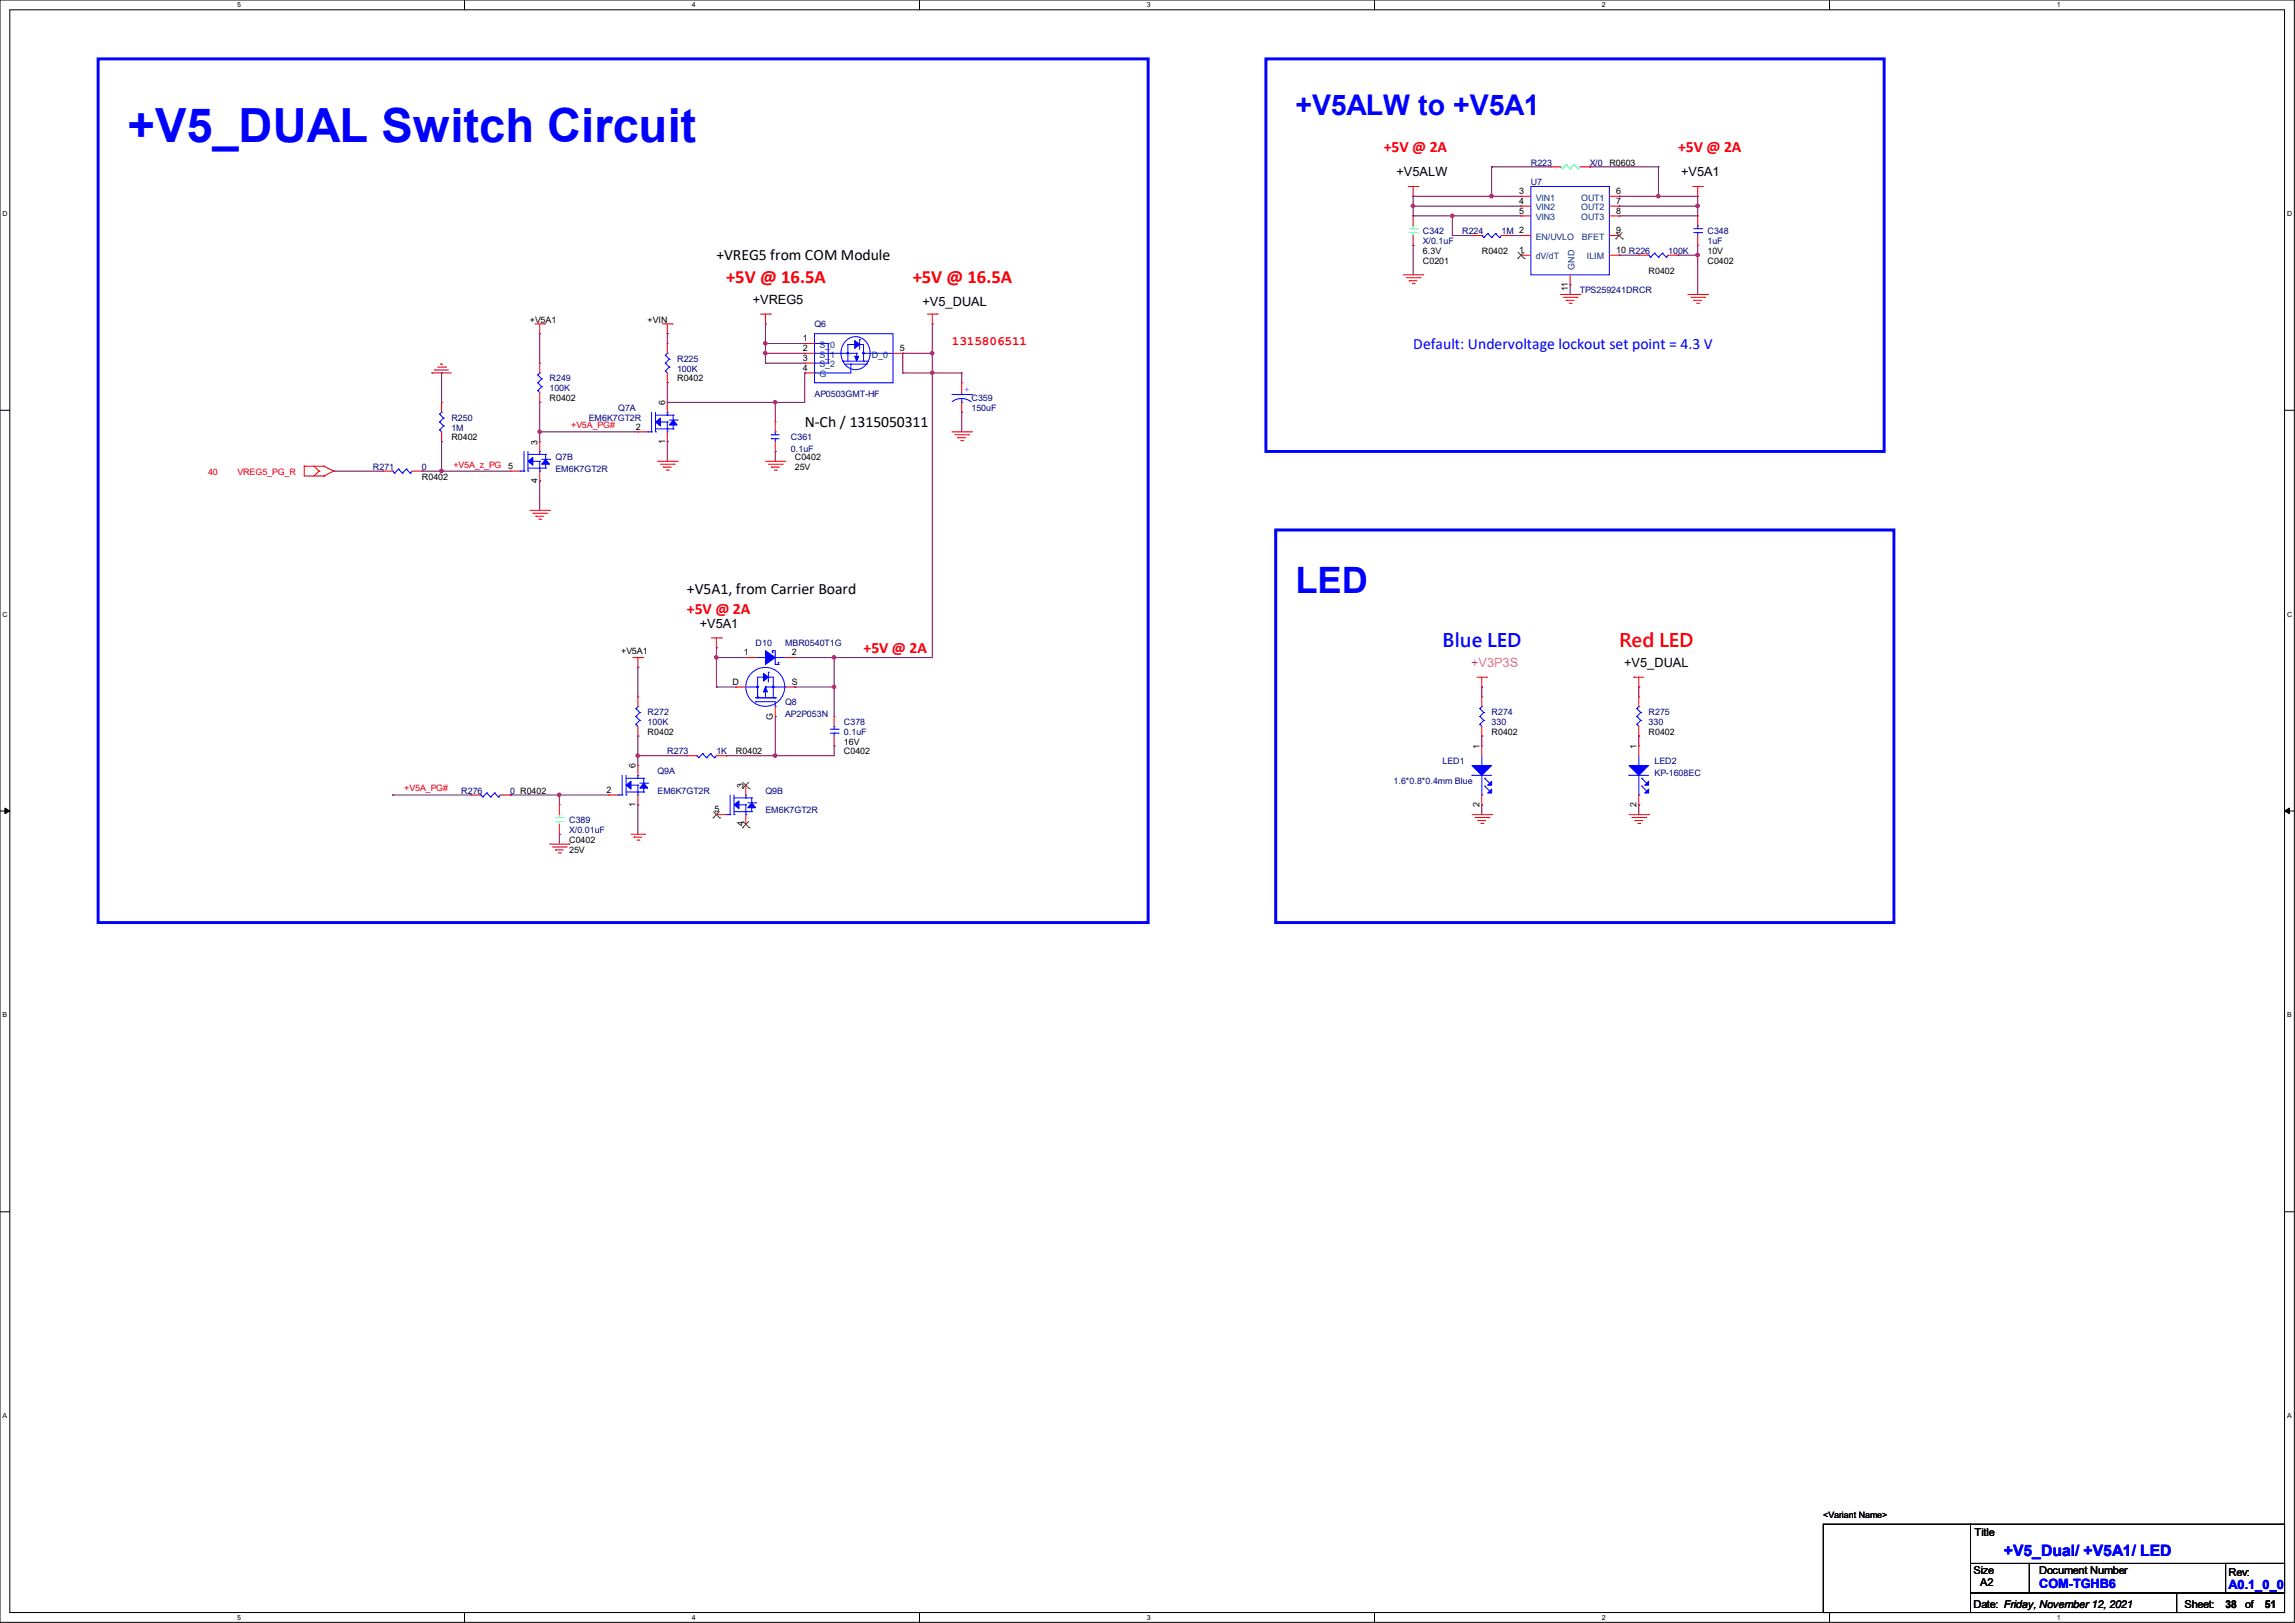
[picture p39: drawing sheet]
<svg xmlns="http://www.w3.org/2000/svg" width="297mm" height="210mm" viewBox="0 0 297 210" stroke-linecap="round" stroke-linejoin="round" font-family="sans-serif">
<defs><g id="words">
<text font-size="6.1" fill="#00f" x="16.5" y="18.4">+V5_DUAL Switch Circuit</text>
<text font-size="4.7" fill="#00f" x="167.6" y="76.8">LED</text>
<text font-size="3.7" fill="#00f" x="167.6" y="14.9">+V5ALW to +V5A1</text>
<g font-size="2.4" fill="#f00">
<text x="94" y="36.6">+5V @ 16.5A</text>
<text x="118.1" y="36.6">+5V @ 16.5A</text>
<text x="209.5" y="83.7">Red LED</text>
</g>
<text font-size="2.4" fill="#00f" x="186.7" y="83.7">Blue LED</text>
<g font-size="2" fill="#f00">
<text x="179.1" y="19.7">+5V @ 2A</text>
<text x="217.2" y="19.7">+5V @ 2A</text>
<text x="88.9" y="79.4">+5V @ 2A</text>
<text x="111.8" y="84.5">+5V @ 2A</text>
</g>
<g font-size="2">
<text x="92.7" y="33.7">+VREG5 from COM Module</text>
<text x="104.1" y="55.3">N-Ch / 1315050311</text>
<text x="88.9" y="76.9">+V5A1, from Carrier Board</text>
</g>
<g font-size="2" fill="#00f">
<text x="182.9" y="45.1">Default: Undervoltage lockout set point = 4.3 V</text>
<text x="259.3" y="201.3">+V5_Dual/ +V5A1/ LED</text>
</g>
<g font-size="1.7">
<text x="180.7" y="22.8">+V5ALW</text>
<text x="217.6" y="22.8">+V5A1</text>
<text x="97.4" y="39.3">+VREG5</text>
<text x="119.4" y="39.6">+V5_DUAL</text>
<text x="90.6" y="81.2">+V5A1</text>
<text x="210.2" y="86.3">+V5_DUAL</text>
</g>
<text font-size="1.7" fill="#f00" x="123.2" y="44.6">1315806511</text>
<text font-size="1.7" fill="#f0f" x="190.4" y="86.3">+V3P3S</text>
<g font-size="1.7" fill="#00f">
<text x="263.9" y="205.5">COM-TGHB6</text>
<text x="288.4" y="205.6">A0.1_0_0</text>
</g>
<g font-size="1.4">
<text x="255.4" y="203.6">Size</text>
<text x="255.5" y="198.8">Title</text>
<text x="263.9" y="203.6">Document Number</text>
<text x="288.4" y="203.9">Rev:</text>
<text x="255.4" y="208.1">Date: Friday, November 12, 2021</text>
<text x="256.3" y="205.3">A2</text>
<text x="282.7" y="208.1">Sheet:</text>
<text x="288" y="208.1">38</text>
<text x="290.6" y="208.1">of</text>
<text x="293.1" y="208.1">51</text>
</g>
<g font-size="1.1" fill="#000080">
<text x="198.1" y="24">U7</text>
<text x="198.1" y="21.4">R223</text>
<text x="205.7" y="21.4">X/0</text>
<text x="184.1" y="30.3">C342</text>
<text x="184.1" y="31.6">X/0.1uF</text>
<text x="189.2" y="30.3">R224</text>
<text x="194.3" y="30.3">1M 2</text>
<text x="215.9" y="32.9">100K</text>
<text x="221" y="30.3">C348</text>
<text x="221" y="31.6">1uF</text>
<text x="204.5" y="37.9">TPS259241DRCR</text>
<text x="87.6" y="46.8">R225</text>
<text x="105.4" y="42.4">Q6</text>
<text x="71.1" y="49.4">R249</text>
<text x="71.1" y="50.6">100K</text>
<text x="80" y="53.2">Q7A</text>
<text x="87.6" y="48.1">100K</text>
<text x="105.4" y="51.4">AP0503GMT-HF</text>
<text x="125.7" y="51.9">C359</text>
<text x="125.7" y="53.2">150uF</text>
<text x="58.4" y="54.4">R250</text>
<text x="58.4" y="55.7">1M</text>
<text x="71.9" y="59.5">Q7B</text>
<text x="76.2" y="54.4">EM6K7GT2R</text>
<text x="102.4" y="57">C361</text>
<text x="102.4" y="58.5">0.1uF</text>
<text x="48.3" y="60.8">R271</text>
<text x="54.6" y="60.8">0</text>
<text x="71.9" y="61">EM6K7GT2R</text>
<text x="97.8" y="83.7">D10</text>
<text x="101.6" y="83.7">MBR0540T1G</text>
<text x="83.8" y="92.5">R272</text>
<text x="83.8" y="93.8">100K</text>
<text x="101.6" y="91.3">Q8</text>
<text x="101.6" y="92.8">AP2P053N</text>
<text x="109.2" y="93.8">C378</text>
<text x="109.2" y="95.1">0.1uF</text>
<text x="193" y="92.5">R274</text>
<text x="193" y="93.8">330</text>
<text x="213.4" y="92.5">R275</text>
<text x="213.4" y="93.8">330</text>
<text x="85.1" y="100.2">Q9A</text>
<text x="86.4" y="97.6">R273</text>
<text x="92.7" y="97.6">1K</text>
<text x="180.3" y="101.4">1.6*0.8*0.4mm Blue</text>
<text x="186.7" y="98.9">LED1</text>
<text x="214.1" y="98.9">LED2</text>
<text x="214.1" y="100.4">KP-1608EC</text>
<text x="59.7" y="102.7">R276</text>
<text x="66" y="102.7">0 R0402</text>
<text x="73.7" y="106.5">C389</text>
<text x="73.7" y="107.8">X/0.01uF</text>
<text x="85.1" y="102.7">EM6K7GT2R</text>
<text x="99.1" y="102.7">Q9B</text>
<text x="99.1" y="105.2">EM6K7GT2R</text>
</g>
<g font-size="1.1">
<text x="208.3" y="21.4">R0603</text>
<text x="196.6" y="25.1">3</text>
<text x="196.6" y="26.4">4</text>
<text x="196.6" y="27.6">5</text>
<text x="209.2" y="25.1">6</text>
<text x="209.2" y="26.4">7</text>
<text x="209.2" y="27.6">8</text>
<text x="184.1" y="32.9">6.3V</text>
<text x="184.1" y="34.1">C0201</text>
<text x="191.8" y="32.9">R0402</text>
<text x="196.6" y="32.7">1</text>
<text x="209.2" y="30.2">9</text>
<text x="209.2" y="32.7">10 R226</text>
<text x="213.4" y="35.4">R0402</text>
<text x="221" y="32.9">10V</text>
<text x="221" y="34.1">C0402</text>
<text x="68.6" y="41.7">+V5A1</text>
<text x="83.8" y="41.7">+VIN</text>
<text x="202.9" y="37.7" transform="rotate(-90 202.9 37.7)">11</text>
<text x="103.9" y="44.2">1</text>
<text x="103.9" y="45.4">2</text>
<text x="103.9" y="46.7">3</text>
<text x="103.9" y="48">4</text>
<text x="116.5" y="45.4">5</text>
<text x="71.1" y="51.9">R0402</text>
<text x="86.1" y="52.4" transform="rotate(-90 86.1 52.4)">6</text>
<text x="87.6" y="49.4">R0402</text>
<text x="58.4" y="57">R0402</text>
<text x="69.6" y="57.5" transform="rotate(-90 69.6 57.5)">3</text>
<text x="82.3" y="55.6">2</text>
<text x="86.1" y="57.4" transform="rotate(-90 86.1 57.4)">1</text>
<text x="102.9" y="59.5">C0402</text>
<text x="54.6" y="62.1">R0402</text>
<text x="65.8" y="60.7">5</text>
<text x="69.6" y="62.5" transform="rotate(-90 69.6 62.5)">4</text>
<text x="102.9" y="60.8">25V</text>
<text x="80.4" y="84.7">+V5A1</text>
<text x="94.8" y="88.6">D</text>
<text x="96.3" y="84.8">1</text>
<text x="102.5" y="88.6">S</text>
<text x="102.5" y="84.8">2</text>
<text x="83.8" y="95.1">R0402</text>
<text x="100" y="93.2" transform="rotate(-90 100 93.2)">G</text>
<text x="193" y="95.1">R0402</text>
<text x="213.4" y="95.1">R0402</text>
<text x="82.3" y="99.4" transform="rotate(-90 82.3 99.4)">6</text>
<text x="95.2" y="97.6">R0402</text>
<text x="96.2" y="102" transform="rotate(-90 96.2 102)">3</text>
<text x="109.2" y="96.4">16V</text>
<text x="109.2" y="97.6">C0402</text>
<text x="191.5" y="96.9" transform="rotate(-90 191.5 96.9)">1</text>
<text x="211.8" y="96.9" transform="rotate(-90 211.8 96.9)">1</text>
<text x="78.5" y="102.6">2</text>
<text x="82.3" y="104.4" transform="rotate(-90 82.3 104.4)">1</text>
<text x="92.5" y="105.1">5</text>
<text x="96.2" y="106.9" transform="rotate(-90 96.2 106.9)">4</text>
<text x="191.5" y="104.4" transform="rotate(-90 191.5 104.4)">2</text>
<text x="211.8" y="104.4" transform="rotate(-90 211.8 104.4)">2</text>
<text x="73.7" y="109.1">C0402</text>
<text x="73.7" y="110.3">25V</text>
<text x="236" y="196.4">&lt;Variant Name&gt;</text>
</g>
<g font-size="1.1" fill="#004080">
<text x="198.7" y="26">VIN1</text>
<text x="198.7" y="27.2">VIN2</text>
<text x="198.7" y="28.5">VIN3</text>
<text x="204.6" y="26">OUT1</text>
<text x="204.6" y="27.2">OUT2</text>
<text x="204.6" y="28.5">OUT3</text>
<text x="198.7" y="33.6">dV/dT</text>
<text x="198.7" y="31">EN/UVLO</text>
<text x="203.8" y="34.9" transform="rotate(-90 203.8 34.9)">GND</text>
<text x="204.7" y="31">BFET</text>
<text x="205.4" y="33.6">ILIM</text>
<text x="106" y="45">S_0</text>
<text x="106" y="46.3">S_1</text>
<text x="106" y="47.5">S_2</text>
<text x="112.8" y="46.3">D_0</text>
<text x="106" y="48.8">G</text>
</g>
<text font-size="1.1" fill="#00f" x="124.8" y="50.8">+</text>
<g font-size="1.1" fill="#f00">
<text x="73.9" y="55.4">+V5A_PG#</text>
<text x="26.9" y="61.4">40</text>
<text x="30.7" y="61.4">VREG5_PG_R</text>
<text x="58.7" y="60.5">+V5A_z_PG</text>
<text x="52.3" y="102.4">+V5A_PG#</text>
</g>
<g font-size=".9">
<text x="30.7" y=".9">5</text>
<text x="89.5" y=".9">4</text>
<text x="148.4" y=".9">3</text>
<text x="207.3" y=".9">2</text>
<text x="266.2" y=".9">1</text>
<text x=".3" y="28">D</text>
<text x="296" y="28">D</text>
<text x=".3" y="79.8">C</text>
<text x="296" y="79.8">C</text>
<text x=".3" y="131.7">B</text>
<text x="296" y="131.7">B</text>
<text x=".3" y="183.5">A</text>
<text x="296" y="183.5">A</text>
<text x="30.7" y="209.6">5</text>
<text x="89.5" y="209.6">4</text>
<text x="148.4" y="209.6">3</text>
<text x="207.3" y="209.6">2</text>
<text x="266.2" y="209.6">1</text>
</g>
</g></defs>
<path d="M0 0h296.9v209.9h-296.9zM1.3 1.3h294.4v207.4h-294.4z" fill="none" stroke="#000" stroke-width=".13"/>
<g fill="#fff">
<path d="M30.7 .1h.5v1h-.5z"/>
<path d="M30.7 208.8h.5v1h-.5z"/>
</g>
<path d="M60.1 0v1.3M60.1 208.7v1.2" fill="none" stroke="#000" stroke-width=".13"/>
<g fill="#fff">
<path d="M89.5 .1h.5v1h-.5z"/>
<path d="M89.5 208.8h.5v1h-.5z"/>
</g>
<path d="M119 0v1.3M119 208.7v1.2" fill="none" stroke="#000" stroke-width=".13"/>
<g fill="#fff">
<path d="M148.4 .1h.5v1h-.5z"/>
<path d="M148.4 208.8h.5v1h-.5z"/>
</g>
<path d="M177.9 0v1.3M177.9 208.7v1.2" fill="none" stroke="#000" stroke-width=".13"/>
<g fill="#fff">
<path d="M207.3 .1h.5v1h-.5z"/>
<path d="M207.3 208.8h.5v1h-.5z"/>
</g>
<path d="M236.8 0v1.3M236.8 208.7v1.2" fill="none" stroke="#000" stroke-width=".13"/>
<g fill="#fff">
<path d="M266.2 .1h.5v1h-.5z"/>
<path d="M266.2 208.8h.5v1h-.5z"/>
<path d="M.3 27.2h.7v1h-.7z"/>
<path d="M296 27.2h.6v1h-.6z"/>
<path d="M.3 79h.7v1h-.7z"/>
<path d="M296 79h.6v1h-.6z"/>
</g>
<path d="M0 53.1h1.3M295.7 53.1h1.2" fill="none" stroke="#000" stroke-width=".13"/>
<g fill="#fff">
<path d="M.3 130.9h.6v1h-.6z"/>
<path d="M296 130.9h.6v1h-.6z"/>
</g>
<path d="M0 104.9h1.3M295.7 104.9h1.2" fill="none" stroke="#000" stroke-width=".13"/>
<path d="M.6 104.6l.7 .3-.7 .4zM295.7 104.9l.6-.3v.7z" fill="#000" stroke="#000" stroke-width=".13"/>
<g fill="#fff">
<path d="M.3 182.7h.6v1h-.6z"/>
<path d="M296 182.7h.5v1h-.5z"/>
</g>
<path d="M0 156.8h1.3M295.7 156.8h1.2M236 197.2h19v11.5h-19zM255 197.2h40.7v5.1h-40.7zM255 202.3h7.6v3.8h-7.6zM255 206.1h26.7v2.6h-26.7zM262.6 202.3h33.1v3.8h-33.1zM281.7 206.1h14v2.6h-14zM288 202.3h7.7v3.8h-7.7z" fill="none" stroke="#000" stroke-width=".13"/>
<path d="M12.7 7.6h135.9v111.8h-135.9zM163.8 7.6h80v50.8h-80zM165.1 68.6h80v50.8h-80z" fill="none" stroke="#00f" stroke-width=".38"/>
<g fill="none" stroke="#f00" stroke-width=".13">
<path d="M181.6 35.6h2.5M182 35.9h1.8M182.2 24.1h1.3M182.4 36.3h.1M182.4 36.3h1M182.8 36.7h.2M182.9 25.4h.1M182.9 31.7h.1M182.9 27.9h.1M182.9 24.1v1.3M182.9 27.9v1.3M182.9 30.5v1.2"/>
<path d="M183 36.7h.1M183.5 24.1h.1M183.8 35.9h.1M184.1 35.6h.1M190.5 30.5h.1M190.5 30.5h1.3M194.3 30.5h1.3M195.6 30.5h.1M196.8 33h.1M196.8 30.5h.1M196.8 25.4h.1M196.8 26.7h.1"/>
<path d="M196.8 27.9h.1M196.8 33h1.3M196.8 30.5h1.3M196.8 25.4h1.3M196.8 26.7h1.3M196.8 27.9h1.3M200.7 21.6h.1M200.7 21.6h1.2M201.9 38.1h2.6M202.3 38.5h1.8M202.7 38.9h.1M202.7 38.9h1"/>
<path d="M203.1 39.2h.2M203.2 36.8h.1M203.2 35.6v1.2M203.3 39.2h.1M204.1 38.5h.1M204.5 38.1h.1M204.5 21.6h1.2M205.7 21.6h.1M208.3 33h1.2M208.3 30.5h1.2M208.3 25.4h1.2M208.3 26.7h1.2"/>
<path d="M208.3 27.9h1.2M209.5 25.4h.1M209.5 26.7h.1M209.5 27.9h.1M209.5 30.5h.1M209.5 33h.1M212.1 33h.1M212.1 33h1.3M215.9 33h1.3M217.2 33h.1M218.4 38.1h2.6M218.8 38.5h1.8"/>
<path d="M219.1 24.1h1.2M219.2 38.9h.1M219.2 38.9h1M219.6 39.2h.2M219.7 25.4h.1M219.7 31.7h.1M219.7 27.9h.1M219.7 24.1v1.3M219.7 27.9v1.3M219.7 30.5v1.2M219.8 39.2h.1M220.3 24.1h.1"/>
<path d="M220.6 38.5h.1M221 38.1h.1M55.9 48.3h.1M55.9 48.3h2.5M56.3 47.9h.1M56.3 47.9h1.7M56.6 47.5h1.1M57 47.1h.1M57 47.1h.3M57.1 57.1h.1M57.1 52.1h.1M57.1 52.1v1.2"/>
<path d="M57.1 55.9v1.2M57.7 47.5h.1M69.2 41.9h1.3M69.8 43.2h.1M69.8 57.1h.1M69.8 52.1h.1M69.8 47h.1M69.8 41.9v1.3M69.8 47v1.3M69.8 50.8v1.3M69.8 57.1v1.3M70.5 41.9h.1"/>
<path d="M82.5 55.9h.1M82.5 55.9h1.3M85.1 59.7h2.5M85.7 41.9h1.3M86.4 43.2h.1M86.4 57.1h.1M86.4 52.1h.1M86.4 49.5h.1M86.4 44.4h.1M86.4 41.9v1.3M86.4 44.4v1.3M86.4 48.3v1.2"/>
<path d="M86.4 52.1v1.2M86.4 55.9v1.2M87 41.9h.1M87.6 59.7h.1M98.4 40.6h1.3M99.1 41.9h.1M99.1 59.7h2.5M99.1 40.6v1.3M99.7 40.6h.1M100.3 58.4h.1M100.3 54.6h.1M100.3 54.6v1.3"/>
<path d="M100.3 57.1v1.3M101.6 59.7h.1M104.1 44.4h.1M104.1 45.7h.1M104.1 47h.1M104.1 48.3h.1M104.1 48.3h1.3M104.1 44.4h1.3M104.1 45.7h1.3M104.1 47h1.3M115.6 45.7h1.2M116.8 45.7h.1"/>
<path d="M120 40.6h1.3M120.6 41.9h.1M120.6 40.6v1.3M121.3 40.6h.1M123.2 55.9h2.5M123.6 56.3h1.7M124 56.6h.1M124 56.6h1M124.3 57h.3M124.5 49.5h.1M124.5 53.3h.1M124.5 49.5v1.3"/>
<path d="M124.5 52.1v1.2M124.6 57h.1M125.3 56.3h.1M125.7 55.9h.1M39.4 60.3h.1M39.4 60.3v1.3h2.5M39.4 60.3h2.5M40.6 60.3l.7 .7M41.3 61h.1M41.3 61l-.7 .6M41.9 61.6h.1M41.9 60.3h.1"/>
<path d="M41.9 60.3l1.3 .7M43.2 61h.1M43.2 61l-1.3 .6M49.5 61h.1M49.5 61h1.3M53.3 61h1.3M54.6 61h.1M66 61h.1M66 61h1.3M68.6 66h2.5M69 66.4h1.7M69.3 66.8h.1"/>
<path d="M69.3 66.8h1.1M69.7 67.2h.3M69.8 62.2h.1M69.8 61v1.2M70 67.2h.1M70.7 66.4h.1M71.1 66h.1M85.5 60.1h1.7M85.9 60.5h.1M85.9 60.5h1M86.2 60.8h.3M86.5 60.8h.1"/>
<path d="M87.2 60.1h.1M99.4 60.1h1.8M99.8 60.5h.1M99.8 60.5h1M100.2 60.8h.3M100.5 60.8h.1M101.2 60.1h.1M81.9 85.1h1.3M82.5 86.4h.1M82.5 99.1h.1M82.5 95.2h.1M82.5 90.2h.1"/>
<path d="M82.5 85.1v1.3M82.5 90.2v1.2M82.5 94v1.2M82.5 99.1v1.2M83.2 85.1h.1M88.9 97.8h.1M88.9 97.8h1.3M92.1 82.5h1.2M92.7 83.8h.1M92.7 82.5v1.3M92.7 97.8h1.3M93.3 82.5h.1"/>
<path d="M94 97.8h.1M95.2 88.9h.1M95.2 88.9h1.3M96.5 85.1h.1M96.5 85.1h1.3M100.3 92.7h.1M100.3 91.4v1.3M101.6 85.1h1.3M101.6 88.9h1.3M102.9 88.9h.1M102.9 85.1h.1M107.9 96.5h.1"/>
<path d="M107.9 92.7h.1M107.9 92.7v1.3M107.9 95.2v1.3M191.1 87.6h1.3M191.8 88.9h.1M191.8 96.5h.1M191.8 95.2h.1M191.8 90.2h.1M191.8 87.6v1.3M191.8 90.2v1.2M191.8 94v1.2M191.8 96.5v1.3"/>
<path d="M192.4 87.6h.1M211.5 87.6h.1M211.5 87.6h1.2M212.1 88.9h.1M212.1 96.5h.1M212.1 95.2h.1M212.1 90.2h.1M212.1 87.6v1.3M212.1 90.2v1.2M212.1 94v1.2M212.1 96.5v1.3M61 102.9h.1"/>
<path d="M61 102.9h1.2M64.8 102.9h1.2M66 102.9h.1M71.1 109.2h2.6M71.5 109.6h1.8M71.9 110h.1M71.9 110h1M72.3 110.4h.2M72.4 107.9h.1M72.4 104.1h.1M72.4 104.1v1.3M72.4 106.7v1.2"/>
<path d="M72.5 110.4h.1M73.3 109.6h.1M73.7 109.2h.1M78.7 102.9h.1M78.7 102.9h1.3M81.7 107.9h1.7M82 108.3h.1M82 108.3h1.1M82.4 108.7h.3M82.5 104.1h.1M82.5 102.9v1.2M82.7 108.7h.1"/>
<path d="M83.4 107.9h.1M92.7 105.4h.1M92.7 105.4h1.3M96.5 106.7h.1M96.5 101.6h.1M96.5 101.6v1.3M96.5 105.4v1.3M190.5 105.4h2.5M190.9 105.8h1.8M191.3 106.2h.1M191.3 106.2h1M191.6 106.6h.3"/>
<path d="M191.8 104.1h.1M191.8 102.9v1.2M191.9 106.6h.1M192.7 105.8h.1M193 105.4h.1M210.8 105.4h2.6M211.2 105.8h1.8M211.6 106.2h.1M211.6 106.2h1M212 106.6h.2M212.1 104.1h.1M212.1 102.9v1.2"/>
<path d="M212.2 106.6h.1M213 105.8h.1M213.4 105.4h.1"/>
</g>
<g fill="none" stroke="#00f" stroke-width=".13">
<path d="M191.8 30.5h.1M191.8 30.5l.2 .2M192 30.7h.1M192.5 30.2h.1M192.5 30.2l-.5 .5M192.5 30.2l.5 .5M193 30.7h.1M193.5 30.2h.1M193.5 30.2l.6 .5M193.5 30.2l-.5 .5M194.1 30.7h.1M194.3 30.5l-.2 .2"/>
<path d="M198.1 24.1h10.2v11.5h-10.2zM213.4 33h.1M213.4 33l.2 .3M213.6 33.3h.1M214.1 32.8h.1M214.1 32.8l-.5 .5M214.1 32.8l.5 .5M214.6 33.3h.1M215.1 32.8h.1M215.1 32.8l.5 .5M215.1 32.8l-.5 .5M215.6 33.3h.1"/>
<path d="M215.9 33l-.3 .3M219.2 29.6h1M219.2 30.1h1M219.7 29.2h.1M219.7 30.1h.1M219.7 29.2v.4M219.7 30.1v.4M220.2 29.6h.1M220.2 30.1h.1M56.9 53.6h.1M56.9 55.6h.1M56.9 54.6h.1"/>
<path d="M56.9 53.6l.5 .5M56.9 55.6l.2 .3M56.9 54.6l.5 .5M57.1 53.3h.1M57.1 53.3l-.2 .3M57.4 55.1h.1M57.4 54.1h.1M57.4 55.1l-.5 .5M57.4 54.1l-.5 .5M67.8 58.4v2.6M68.3 58.4v2.6M68.3 58.8h2.3"/>
<path d="M69 59.7h.8M69.6 48.5h.1M69.6 50.5h.1M69.6 49.5h.1M69.6 48.5l.5 .5M69.6 50.5l.2 .3M69.6 49.5l.5 .5M69.8 58.8h.1M69.8 59.7h.1M69.8 58.4h.1M69.8 48.3h.1M69.8 58.4v.4"/>
<path d="M69.8 59.7v1.3M69.8 48.3l-.2 .2M70.1 50h.1M70.1 49h.1M70.1 59.4h1M70.1 50l-.5 .5M70.1 49l-.5 .5M70.6 58.8h.1M70.6 59.4h.1M70.6 58.8v.6M71.1 59.4h.1M83.8 55.9h.1"/>
<path d="M83.8 55.9h.5M84.3 55.9h.1M84.3 53.3v2.6M84.8 55.9h.1M84.8 53.3v2.6M84.8 53.7h2.3M84.8 55.5h2.3M85.5 54.6h.9M86.1 46h.1M86.1 48h.1M86.1 47h.1M86.1 46l.5 .5"/>
<path d="M86.1 48l.3 .3M86.1 47l.5 .5M86.4 53.7h.1M86.4 55.5h.1M86.4 54.6h.1M86.4 55.9h.1M86.4 53.3h.1M86.4 45.7h.1M86.4 53.3v.4M86.4 54.6v1.3M86.4 45.7l-.3 .3M86.6 47.5h.1"/>
<path d="M86.6 46.5h.1M86.6 54.4h1M86.6 47.5l-.5 .5M86.6 46.5l-.5 .5M87.1 55.5h.1M87.1 55h.1M87.1 53.7h.1M87.1 54.4h.1M87.1 53.7v.7M87.1 55v.5M87.6 54.4h.1M99.8 56.3h.1"/>
<path d="M99.8 56.8h.1M99.8 56.3h1M99.8 56.8h1M100.3 55.9h.1M100.3 56.8h.1M100.3 55.9v.4M100.3 56.8v.3M105.4 43.2h10.2v6.3h-10.2zM105.4 45.7h.1M105.4 48.3h.1M105.4 47h.1M105.4 45.7h5.5"/>
<path d="M105.4 44.4h1.8M105.4 47h1.8M107.2 44.4h.1M107.2 47h.1M107.2 44.4v2.6M107.6 45.7h.1M108.8 45.7h.1M109.1 46.7h.1M109.1 46.7h3.3M109.3 47.1h2.8M109.4 44.2a1.81 1.81 0 0 1 1.9-.6 1.81 1.81 0 0 1 1.2 1.5 2.02 2.02 0 0 1-2.3 2.7 2.25 2.25 0 0 1-.8-3.6zM109.7 44.6h.1"/>
<path d="M109.7 44.6v2.1M109.7 44.6h.9M110.1 47.1h.1M110.1 47.1v1.2h-4.7M110.6 44.6h.1M110.9 45.7h.1M110.9 45.7v.4M111.1 44.6h.1M111.1 44.6h.7v2.1M111.3 43.9h.1M111.3 43.9v1.3M111.8 45.7h.1"/>
<path d="M111.8 46.7h.1M111.8 45.7h3.8M112.1 47.1h.1M123.2 51.1h2.5M124.5 52.1h.1M124.5 51.1h.1M124.5 51.6h-.1a2 2 0 0 0-1.2 .4M124.5 51.6a2.02 2.02 0 0 1 1.2 .4M124.5 50.8v.3M124.5 51.6v.5M125.7 51.1h.1M50.8 61h.1"/>
<path d="M50.8 61l.3 .2M51.1 61.2h.1M51.6 60.7h.1M51.6 60.7l-.5 .5M51.6 60.7l.5 .5M52.1 61.2h.1M52.6 60.7h.1M52.6 60.7l.5 .5M52.6 60.7l-.5 .5M53.1 61.2h.1M53.3 61l-.2 .2M67.3 61h.1"/>
<path d="M67.3 61h.5M67.8 61h.1M68.3 61h.1M68.3 60.6h2.3M69.8 60.6h.1M69.8 61h.1M70.6 60.6h.1M70.6 60.1h.1M70.6 60.1v.5M82.3 91.7h.1M82.3 93.7h.1M82.3 92.7h.1"/>
<path d="M82.3 91.7l.5 .5M82.3 93.7l.2 .3M82.3 92.7l.5 .5M82.5 91.4h.1M82.5 91.4l-.2 .3M82.8 93.2h.1M82.8 92.2h.1M82.8 93.2l-.5 .5M82.8 92.2l-.5 .5M90.2 97.8h.1M90.2 97.8l.2 .2M90.4 98h.1"/>
<path d="M90.9 97.5h.1M90.9 97.5l-.5 .5M90.9 97.5l.5 .5M91.4 98h.1M91.9 97.5h.1M91.9 97.5l.6 .5M91.9 97.5l-.5 .5M92.5 98h.1M92.7 97.8l-.2 .2M96.5 88.9h1.5M97.8 90.8h.1M97.8 90.8h2.5v.6"/>
<path d="M97.8 90.3h2.5M97.8 85.1h1.3M98 90.2h.1M98 90.3h.1M98 88.9h.1M98.8 87.6h.1M98.8 87.6h-.8v2.7M99.1 88.9h.1M99.1 85.1h.1M99.1 88.9v1.4M99.1 88.9h2.5M99.4 87h.1"/>
<path d="M99.4 87.6h.1M99.4 87v1.3M99.4 87.6h.7v2.7M99.9 84.2h.1M99.9 84.5h.1M99.9 84.2h.4v1.8M99.9 84.2v.3M100.1 90.3h.1M100.1 88.9h.1M100.3 91.4h.1M100.3 90.3h.1M100.3 86h.1"/>
<path d="M100.3 85.1h1.3M100.3 86h.4M100.7 86h.1M100.7 85.7h.1M100.7 85.7v.3M101.6 88.9h.1M101.6 85.1h.1M107.4 94.4h1.1M107.4 94.9h1.1M107.9 94h.1M107.9 94.9h.1M107.9 94v.4"/>
<path d="M107.9 94.9v.3M108.5 94.4h.1M108.5 94.9h.1M191.5 91.7h.1M191.5 93.7h.1M191.5 92.7h.1M191.5 91.7l.5 .5M191.5 93.7l.3 .3M191.5 92.7l.5 .5M191.8 99.1h.1M191.8 91.4h.1M191.8 97.8v1.3"/>
<path d="M191.8 91.4l-.3 .3M192 93.2h.1M192 92.2h.1M192 93.2l-.5 .5M192 92.2l-.5 .5M211.8 91.7h.1M211.8 93.7h.1M211.8 92.7h.1M211.8 91.7l.5 .5M211.8 93.7l.3 .3M211.8 92.7l.5 .5M212.1 99.1h.1"/>
<path d="M212.1 91.4h.1M212.1 97.8v1.3M212.1 91.4l-.3 .3M212.3 93.2h.1M212.3 92.2h.1M212.3 93.2l-.5 .5M212.3 92.2l-.5 .5M62.2 102.9h.1M62.2 102.9l.3 .2M62.5 103.1h.1M63 102.6h.1M63 102.6l-.5 .5"/>
<path d="M63 102.6l.5 .5M63.5 103.1h.1M64 102.6h.1M64 102.6l.5 .5M64 102.6l-.5 .5M64.5 103.1h.1M64.8 102.9l-.3 .2M80 102.9h.1M80 102.9h.5M80.5 102.9h.1M80.5 100.3v2.6M81 102.9h.1"/>
<path d="M81 100.3v2.6M81 100.7h2.3M81 102.5h2.3M81.7 101.6h.8M82.5 100.7h.1M82.5 102.5h.1M82.5 101.6h.1M82.5 102.9h.1M82.5 100.3h.1M82.5 100.3v.4M82.5 101.6v1.3M82.8 101.3h1"/>
<path d="M83.3 102.5h.1M83.3 102h.1M83.3 100.7h.1M83.3 101.3h.1M83.3 100.7v.6M83.3 102v.5M83.8 101.3h.1M94 105.4h.1M94 105.4h.5M94.5 105.4h.1M94.5 102.9v2.5M95 105.4h.1"/>
<path d="M95 102.9v2.5M95 103.3h2.3M95 105h2.3M95.6 104.1h.9M96.5 103.3h.1M96.5 105h.1M96.5 104.1h.1M96.5 105.4h.1M96.5 102.9h.1M96.5 102.9v.4M96.5 104.1v1.3M96.8 103.9h1"/>
<path d="M97.3 105h.1M97.3 104.5h.1M97.3 103.3h.1M97.3 103.9h.1M97.3 103.3v.6M97.3 104.5v.5M97.8 103.9h.1M190.5 100.3h.1M190.5 100.3h2.5M191.8 102.9h.1M191.8 100.3v2.6M192.2 100.7h.1"/>
<path d="M192.2 101.7h.1M192.2 100.7l.6 .6M192.2 101.7l.6 .7M210.8 100.3h.1M210.8 100.3h2.6M212.1 102.9h.1M212.1 100.3v2.6M212.5 100.7h.1M212.5 101.7h.1M212.5 100.7l.6 .6M212.5 101.7l.6 .7"/>
<circle cx="99" cy="88.9" r="2.52"/>
</g>
<g fill="#00f" stroke="#00f" stroke-width=".13">
<path d="M210.8 99.1h2.6l-1.3 1.2z"/>
<path d="M212.9 101.6l.5-.5v.5z"/>
<path d="M212.9 102.6l.5-.5v.5z"/>
<path d="M190.5 99.1h2.5l-1.2 1.2z"/>
<path d="M193 101.1v.5h-.5z"/>
<path d="M192.5 102.6l.5-.5v.5z"/>
<path d="M98.8 87.1l.6 .5-.6 .5z"/>
<path d="M110.6 44.1l.7 .5-.7 .5z"/>
<path d="M68.3 59.7l.7-.5v1z" fill-rule="evenodd"/>
<path d="M70.6 59.4l.5 .7h-1z" fill-rule="evenodd"/>
<path d="M84.8 54.6l.7-.5v1z" fill-rule="evenodd"/>
<path d="M87.1 54.4l.5 .6h-1z" fill-rule="evenodd"/>
<path d="M81 101.6l.7-.5v1z" fill-rule="evenodd"/>
<path d="M83.3 101.3l.5 .7h-1z" fill-rule="evenodd"/>
<path d="M95 104.1l.6-.5v1z" fill-rule="evenodd"/>
<path d="M97.3 103.9l.5 .6h-1z" fill-rule="evenodd"/>
<path d="M99.1 88.9l.2 .6h-.5z" fill-rule="evenodd"/>
<path d="M110.6 46.1h.5l-.2 .6z" fill-rule="evenodd"/>
<path d="M99.1 84.2l1.2 .9-1.2 .9z" fill-rule="evenodd"/>
<circle cx="100.1" cy="88.9" r=".11"/>
<circle cx="98" cy="88.9" r=".11"/>
<circle cx="109.7" cy="45.7" r=".11"/>
<circle cx="111.7" cy="45.7" r=".11"/>
</g>
<g fill="none" stroke="#804000" stroke-width=".13">
<path d="M196.4 33.4h.1M196.5 32.6l.8 .8M197.2 32.6l-.8 .8M197.3 33.4h.1M209.1 30.9h.1M209.2 30.1l.8 .8M209.9 30.1l-.8 .8M210 30.9h.1M92.3 105.8h.1M92.3 105l.8 .8M93.1 105l-.8 .8M93.1 105.8h.1"/>
<path d="M96.1 107.1h.1M96.1 102h.1M96.1 106.3l.8 .8M96.1 101.2l.8 .8M96.9 106.3l-.8 .8M96.9 101.2l-.8 .8M96.9 107.1h.1M96.9 102h.1"/>
</g>
<g fill="none" stroke="#00ff80" stroke-width=".13">
<path d="M182.4 29.6h1M182.4 30.1h1M182.9 29.2h.1M182.9 30.1h.1M182.9 29.2v.4M182.9 30.1v.4M183.4 29.6h.1M183.4 30.1h.1M201.9 21.6h.1M201.9 21.6l.3 .2M202.2 21.8h.1M202.7 21.3h.1"/>
<path d="M202.7 21.3l-.5 .5M202.7 21.3l.5 .5M203.2 21.8h.1M203.7 21.3h.1M203.7 21.3l.5 .5M203.7 21.3l-.5 .5M204.2 21.8h.1M204.5 21.6l-.3 .2M71.9 105.8h1M71.9 106.3h1M72.4 105.4h.1M72.4 106.3h.1"/>
<path d="M72.4 105.4v.4M72.4 106.3v.4M72.9 105.8h.1M72.9 106.3h.1"/>
</g>
<g fill="none" stroke="#800040" stroke-width=".13">
<path d="M182.9 25.4h.1M182.9 26.7h.1M182.9 27.9h.1M182.9 31.7h.1M182.9 26.7h13.9M182.9 25.4h13.9M182.9 25.4v2.5M182.9 31.7v3.9M182.9 27.9h13.9M188 27.9h.1M188 30.5h.1M188 27.9v2.6"/>
<path d="M188 30.5h2.5M193 25.4h.1M193 21.6h.1M193 21.6v3.8M193 21.6h7.7M195.6 30.5h.1M195.6 30.5h1.2M203.2 36.8h.1M203.2 36.8v1.3M205.7 21.6h.1M205.7 21.6h8.9M209.5 26.7h.1"/>
<path d="M209.5 25.4h.1M209.5 27.9h.1M209.5 33h.1M209.5 26.7h10.2M209.5 25.4h10.2M209.5 33h2.6M214.6 25.4h.1M214.6 21.6h.1M214.6 21.6v3.8M217.2 33h.1M217.2 33h2.5M219.7 25.4h.1"/>
<path d="M219.7 26.7h.1M219.7 33h.1M219.7 31.7h.1M219.7 25.4v2.5h-10.2M219.7 31.7v6.4M57.1 57.1h.1M57.1 48.3h.1M57.1 48.3v3.8M57.1 57.1v3.9M69.8 55.9h.1M69.8 43.2h.1M69.8 52.1h.1"/>
<path d="M69.8 43.2v3.8M69.8 52.1v5M69.8 55.9h12.7M86.4 57.1h.1M86.4 52.1h.1M86.4 43.2h.1M86.4 49.5h.1M86.4 43.2v1.2M86.4 49.5v2.6M86.4 57.1v2.6M99.1 47h.1M99.1 44.4h.1"/>
<path d="M99.1 41.9h.1M99.1 45.7h.1M99.1 47h5M99.1 45.7h5M99.1 44.4h5M99.1 41.9v5.1M100.3 52.1h.1M100.3 58.4h.1M100.3 52.1v2.5M100.3 58.4v1.3M104.1 48.3h.1M104.1 48.3v3.8h-17.7"/>
<path d="M116.8 45.7h.1M116.8 48.3h.1M116.8 45.7h3.8M116.8 48.3h7.7M116.8 45.7v2.6M120.6 48.3h.1M120.6 41.9h.1M120.6 45.7h.1M120.6 41.9v43.2h-17.7M124.5 53.3h.1M124.5 48.3h.1M124.5 48.3v1.2"/>
<path d="M124.5 53.3v2.6M43.2 61h.1M43.2 61h6.3M54.6 61h.1M54.6 61h11.4M57.1 61h.1M69.8 62.2h.1M69.8 62.2v3.8M82.5 86.4h.1M82.5 97.8h.1M82.5 95.2h.1M82.5 86.4v3.8"/>
<path d="M82.5 95.2v3.9M82.5 97.8h6.4M92.7 85.1h.1M92.7 83.8h.1M92.7 88.9h.1M92.7 85.1h3.8M92.7 83.8v5.1M92.7 88.9h2.5M94 97.8h.1M100.3 92.7h.1M100.3 97.8h.1M100.3 92.7v5.1"/>
<path d="M102.9 85.1h.1M102.9 88.9h.1M102.9 88.9h5M107.9 85.1h.1M107.9 88.9h.1M107.9 96.5h.1M107.9 85.1v7.6M107.9 96.5v1.3h-13.9M191.8 95.2h.1M191.8 88.9h.1M191.8 88.9v1.3M191.8 95.2v1.3"/>
<path d="M212.1 88.9h.1M212.1 95.2h.1M212.1 88.9v1.3M212.1 95.2v1.3M50.8 102.9h.1M50.8 102.9h10.2M66 102.9h.1M66 102.9h12.7M72.4 102.9h.1M72.4 107.9h.1M72.4 102.9v1.2M72.4 107.9v1.3"/>
<path d="M82.5 104.1h.1M82.5 104.1v3.8M191.8 104.1h.1M191.8 104.1v1.3M212.1 104.1h.1M212.1 104.1v1.3"/>
</g>
<g fill="#f0f" stroke="#f0f" stroke-width=".13">
<circle cx="120.6" cy="48.2" r=".23"/>
<circle cx="92.7" cy="85.1" r=".23"/>
<circle cx="107.9" cy="88.9" r=".23"/>
<circle cx="82.5" cy="97.8" r=".23"/>
<circle cx="100.3" cy="97.8" r=".23"/>
<circle cx="72.4" cy="102.8" r=".23"/>
<circle cx="107.9" cy="85.1" r=".23"/>
<circle cx="57.1" cy="60.9" r=".23"/>
<circle cx="120.6" cy="45.7" r=".23"/>
<circle cx="100.3" cy="52" r=".23"/>
<circle cx="99" cy="44.4" r=".23"/>
<circle cx="99" cy="45.7" r=".23"/>
<circle cx="69.8" cy="55.9" r=".23"/>
<circle cx="193" cy="25.4" r=".23"/>
<circle cx="182.9" cy="26.6" r=".23"/>
<circle cx="219.7" cy="26.6" r=".23"/>
<circle cx="187.9" cy="27.9" r=".23"/>
<circle cx="214.6" cy="25.4" r=".23"/>
<circle cx="219.7" cy="33" r=".23"/>
</g>
<use href="#words"/>
</svg>
